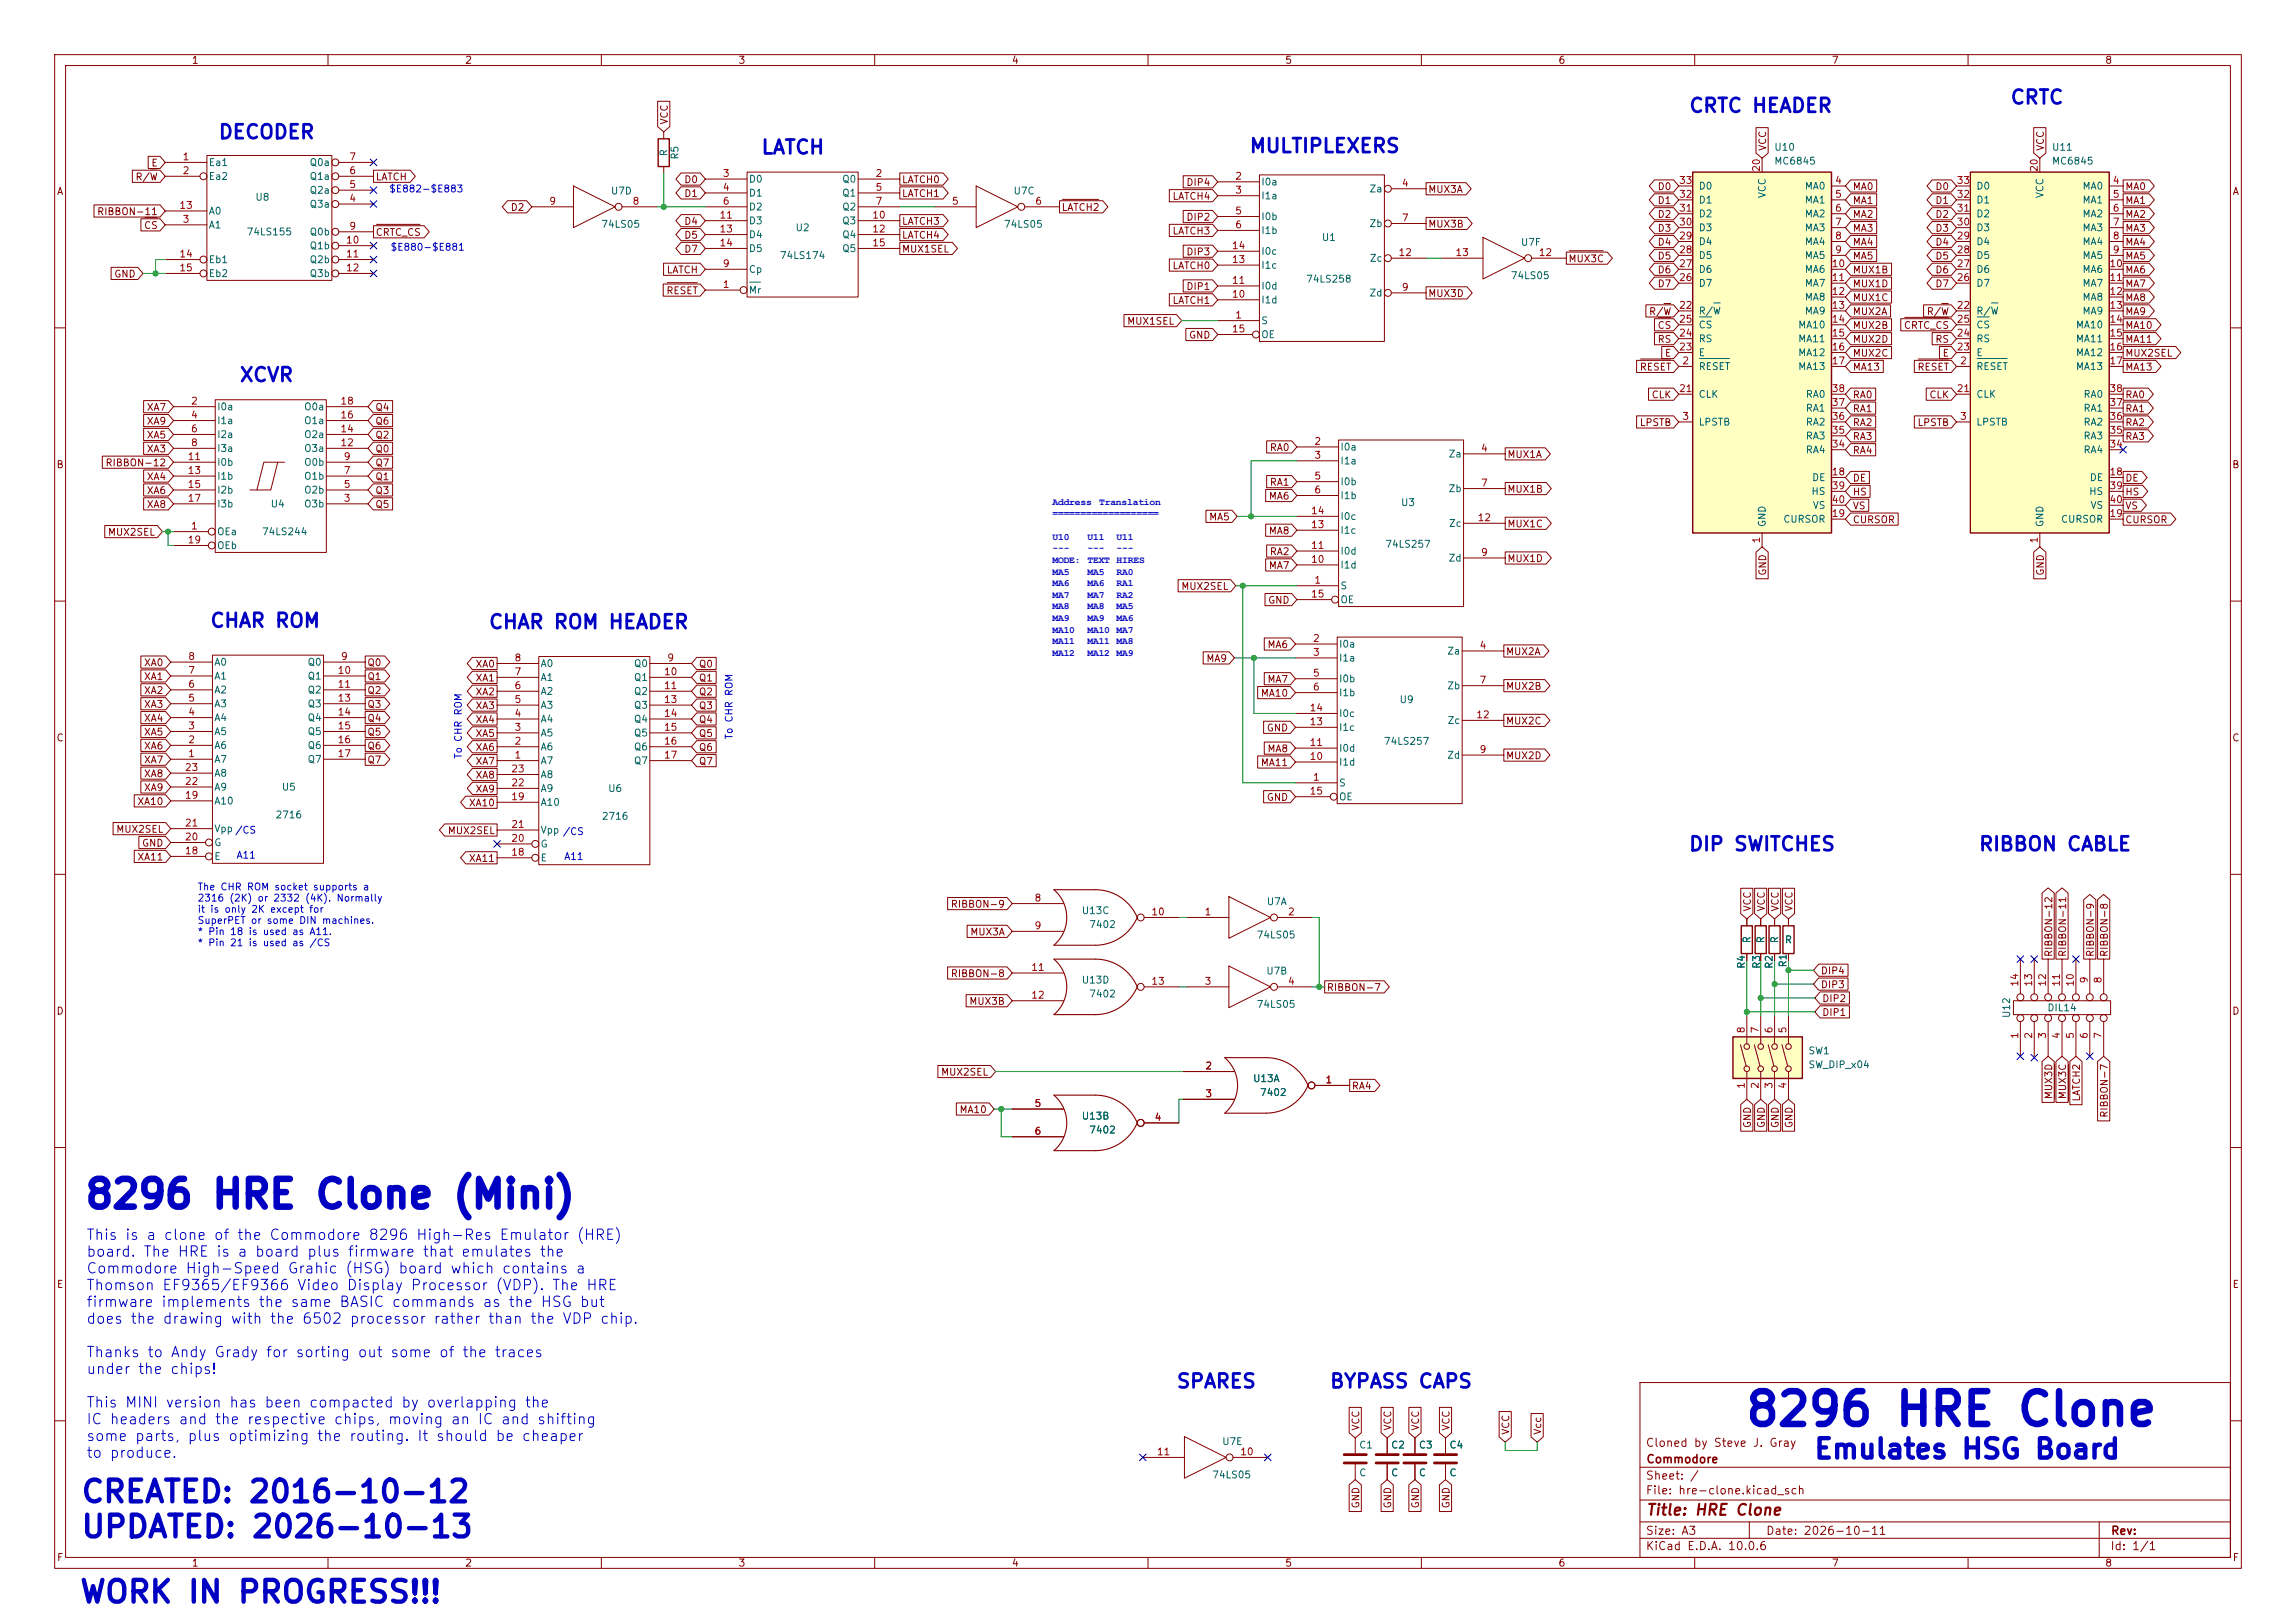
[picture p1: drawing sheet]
<svg xmlns="http://www.w3.org/2000/svg" width="420mm" height="297mm" viewBox="0 0 420 297" stroke-linecap="round" stroke-linejoin="round" font-family="sans-serif">
<defs><g id="words">
<text font-size="6" fill="#0000c2" x="319" y="262.4">8296 HRE Clone</text>
<text font-size="5.1" fill="#0000c2" x="15.3" y="222.3">8296 HRE Clone (Mini)</text>
<g font-size="4" fill="#0000c2">
<text x="14.6" y="275.9">CREATED: 2016-10-12</text>
<text x="14.6" y="282.4">UPDATED: 2026-10-13</text>
<text x="14.3" y="294.3">WORK IN PROGRESS!!!</text>
</g>
<text font-size="3.6" fill="#0000c2" x="331.6" y="267.8">Emulates HSG Board</text>
<g font-size="2.5" fill="#0000c2">
<text x="308.8" y="21.2">CRTC HEADER</text>
<text x="367.6" y="19.7">CRTC</text>
<text x="39.8" y="26.1">DECODER</text>
<text x="139.1" y="28.8">LATCH</text>
<text x="228.4" y="28.6">MULTIPLEXERS</text>
<text x="43.7" y="70.5">XCVR</text>
<text x="38.3" y="115.5">CHAR ROM</text>
<text x="89.2" y="115.7">CHAR ROM HEADER</text>
<text x="308.8" y="156.4">DIP SWITCHES</text>
<text x="361.8" y="156.4">RIBBON CABLE</text>
<text x="215.1" y="254.7">SPARES</text>
<text x="243.1" y="254.7">BYPASS CAPS</text>
</g>
<text font-size="2" fill="#840000" x="301" y="277.8">Title: HRE Clone</text>
<g font-size="1.9" fill="#0000c2">
<text x="15.7" y="227.4">This is a clone of the Commodore 8296 High-Res Emulator (HRE)</text>
<text x="15.7" y="230.5">board. The HRE is a board plus firmware that emulates the</text>
<text x="15.7" y="233.5">Commodore High-Speed Grahic (HSG) board which contains a</text>
<text x="15.7" y="236.6">Thomson EF9365/EF9366 Video Display Processor (VDP). The HRE</text>
<text x="15.7" y="239.7">firmware implements the same BASIC commands as the HSG but</text>
<text x="15.7" y="242.7">does the drawing with the 6502 processor rather than the VDP chip.</text>
<text x="15.7" y="248.9">Thanks to Andy Grady for sorting out some of the traces</text>
<text x="15.7" y="251.9">under the chips!</text>
<text x="15.7" y="258.1">This MINI version has been compacted by overlapping the</text>
<text x="15.7" y="261.1">IC headers and the respective chips, moving an IC and shifting</text>
<text x="15.7" y="264.2">some parts, plus optimizing the routing. It should be cheaper</text>
<text x="15.7" y="267.3">to produce.</text>
</g>
<g font-size="1.8" fill="#0000c2">
<text x="192.5" y="92.3">Address</text>
<text x="192.5" y="94.5">===================</text>
<text x="201.1" y="92.3">Translation</text>
<text x="192.5" y="98.7">U10</text>
<text x="192.5" y="100.9">---</text>
<text x="198.9" y="98.7">U11</text>
<text x="198.9" y="100.9">---</text>
<text x="204.3" y="98.7">U11</text>
<text x="204.3" y="100.9">---</text>
<text x="192.5" y="103">MODE:</text>
<text x="192.5" y="105.1">MA5</text>
<text x="192.5" y="107.3">MA6</text>
<text x="198.9" y="103">TEXT HIRES</text>
<text x="198.9" y="105.1">MA5</text>
<text x="198.9" y="107.3">MA6</text>
<text x="204.3" y="105.1">RA0</text>
<text x="204.3" y="107.3">RA1</text>
<text x="192.5" y="109.4">MA7</text>
<text x="192.5" y="111.5">MA8</text>
<text x="192.5" y="113.7">MA9</text>
<text x="198.9" y="109.4">MA7</text>
<text x="198.9" y="111.5">MA8</text>
<text x="198.9" y="113.7">MA9</text>
<text x="204.3" y="109.4">RA2</text>
<text x="204.3" y="111.5">MA5</text>
<text x="204.3" y="113.7">MA6</text>
<text x="192.5" y="115.8">MA10</text>
<text x="192.5" y="117.9">MA11</text>
<text x="198.9" y="115.8">MA10 MA7</text>
<text x="198.9" y="117.9">MA11 MA8</text>
<text x="192.5" y="120.1">MA12</text>
<text x="198.9" y="120.1">MA12 MA9</text>
</g>
<g font-size="1.5" fill="#840000">
<text x="300.9" y="265.1">Cloned by Steve J. Gray</text>
<text x="301" y="268.1">Commodore</text>
<text x="300.9" y="273.8">File: hre-clone.kicad_sch</text>
<text x="300.9" y="271.1">Sheet: /</text>
<text x="300.9" y="281.2">Size: A3</text>
<text x="322.9" y="281.2">Date: 2026-10-11</text>
<text x="386" y="281.2">Rev:</text>
<text x="300.9" y="284">KiCad E.D.A. 10.0.6</text>
<text x="385.9" y="284">Id: 1/1</text>
</g>
<g font-size="1.3" fill="#840000">
<text x="35" y="12">1</text>
<text x="85" y="12">2</text>
<text x="135" y="12">3</text>
<text x="185" y="12">4</text>
<text x="235" y="12">5</text>
<text x="285" y="12">6</text>
<text x="335" y="12">7</text>
<text x="385" y="12">8</text>
<text x="122.5" y="22.9" transform="rotate(-90 122.5 22.9)">VCC</text>
<text x="323.4" y="27.7" transform="rotate(-90 323.4 27.7)">VCC</text>
<text x="374.2" y="27.7" transform="rotate(-90 374.2 27.7)">VCC</text>
<text x="10.3" y="36">A</text>
<text x="24.7" y="33.3">R/W</text>
<text x="27.6" y="30.8">E</text>
<text x="68.6" y="33.3">LATCH</text>
<text x="125.1" y="33.8">D0</text>
<text x="164.9" y="33.8">LATCH0</text>
<text x="216.9" y="34.3">DIP4</text>
<text x="261.1" y="35.6">MUX3A</text>
<text x="303.1" y="35.1">D0</text>
<text x="338.8" y="35.1">MA0</text>
<text x="353.9" y="35.1">D0</text>
<text x="388.7" y="35.1">MA0</text>
<text x="408.3" y="36">A</text>
<text x="17.7" y="39.7">RIBBON-11</text>
<text x="93.3" y="38.9">D2</text>
<text x="125.1" y="41.4">D4</text>
<text x="125.1" y="36.4">D1</text>
<text x="164.9" y="41.4">LATCH3</text>
<text x="164.9" y="36.4">LATCH1</text>
<text x="194.1" y="38.9">LATCH2</text>
<text x="214.4" y="36.9">LATCH4</text>
<text x="216.9" y="40.7">DIP2</text>
<text x="261.1" y="41.9">MUX3B</text>
<text x="303.1" y="37.6">D1</text>
<text x="303.1" y="40.2">D2</text>
<text x="338.8" y="37.6">MA1</text>
<text x="338.8" y="40.2">MA2</text>
<text x="353.9" y="37.6">D1</text>
<text x="353.9" y="40.2">D2</text>
<text x="388.7" y="37.6">MA1</text>
<text x="388.7" y="40.2">MA2</text>
<text x="26.2" y="42.2">CS</text>
<text x="68.6" y="43.5">CRTC_CS</text>
<text x="125.1" y="46.5">D7</text>
<text x="125.1" y="44">D5</text>
<text x="164.9" y="44">LATCH4</text>
<text x="164.9" y="46.5">MUX1SEL</text>
<text x="214.4" y="43.2">LATCH3</text>
<text x="216.9" y="47">DIP3</text>
<text x="303.1" y="42.7">D3</text>
<text x="303.1" y="45.3">D4</text>
<text x="303.1" y="47.8">D5</text>
<text x="338.8" y="42.7">MA3</text>
<text x="338.8" y="47.8">MA5</text>
<text x="338.8" y="45.3">MA4</text>
<text x="353.9" y="47.8">D5</text>
<text x="353.9" y="45.3">D4</text>
<text x="353.9" y="42.7">D3</text>
<text x="388.7" y="45.3">MA4</text>
<text x="388.7" y="47.8">MA5</text>
<text x="388.7" y="42.7">MA3</text>
<text x="20.8" y="51.1">GND</text>
<text x="121.9" y="50.3">LATCH</text>
<text x="214.4" y="49.6">LATCH0</text>
<text x="216.9" y="53.4">DIP1</text>
<text x="286.8" y="48.3">MUX3C</text>
<text x="303.1" y="52.9">D7</text>
<text x="303.1" y="50.3">D6</text>
<text x="338.8" y="52.9">MUX1D</text>
<text x="338.8" y="50.3">MUX1B</text>
<text x="353.9" y="52.9">D7</text>
<text x="353.9" y="50.3">D6</text>
<text x="388.7" y="50.3">MA6</text>
<text x="388.7" y="52.9">MA7</text>
<text x="121.8" y="54.1">RESET</text>
<text x="206.1" y="59.7">MUX1SEL</text>
<text x="214.4" y="55.9">LATCH1</text>
<text x="261.1" y="54.6">MUX3D</text>
<text x="301.5" y="58">R/W</text>
<text x="338.8" y="58">MUX2A</text>
<text x="338.8" y="55.4">MUX1C</text>
<text x="352.3" y="58">R/W</text>
<text x="388.7" y="55.4">MA8</text>
<text x="388.7" y="58">MA9</text>
<text x="217.4" y="62.3">GND</text>
<text x="303.1" y="63">RS</text>
<text x="303.1" y="60.5">CS</text>
<text x="304.4" y="65.6">E</text>
<text x="338.8" y="65.6">MUX2C</text>
<text x="338.8" y="63">MUX2D</text>
<text x="338.8" y="60.5">MUX2B</text>
<text x="348.2" y="60.5">CRTC_CS</text>
<text x="353.9" y="63">RS</text>
<text x="355.2" y="65.6">E</text>
<text x="388.7" y="65.6">MUX2SEL</text>
<text x="388.7" y="63">MA11</text>
<text x="388.7" y="60.5">MA10</text>
<text x="299.8" y="68.1">RESET</text>
<text x="338.8" y="68.1">MA13</text>
<text x="350.6" y="68.1">RESET</text>
<text x="388.7" y="68.1">MA13</text>
<text x="26.7" y="75.5">XA7</text>
<text x="68.6" y="75.5">Q4</text>
<text x="302" y="73.2">CLK</text>
<text x="338.8" y="75.7">RA1</text>
<text x="338.8" y="73.2">RA0</text>
<text x="352.8" y="73.2">CLK</text>
<text x="388.7" y="75.7">RA1</text>
<text x="388.7" y="73.2">RA0</text>
<text x="26.7" y="80.6">XA5</text>
<text x="26.7" y="78">XA9</text>
<text x="26.7" y="83.1">XA3</text>
<text x="68.6" y="78">Q6</text>
<text x="68.6" y="83.1">Q0</text>
<text x="68.6" y="80.6">Q2</text>
<text x="232.2" y="82.8">RA0</text>
<text x="299.8" y="78.3">LPSTB</text>
<text x="338.8" y="83.4">RA4</text>
<text x="338.8" y="78.3">RA2</text>
<text x="338.8" y="80.8">RA3</text>
<text x="350.6" y="78.3">LPSTB</text>
<text x="388.7" y="80.8">RA3</text>
<text x="388.7" y="78.3">RA2</text>
<text x="10.2" y="86">B</text>
<text x="19.2" y="85.6">RIBBON-12</text>
<text x="26.7" y="88.2">XA4</text>
<text x="68.6" y="85.6">Q7</text>
<text x="68.6" y="88.2">Q1</text>
<text x="232.2" y="89.2">RA1</text>
<text x="275.6" y="84.1">MUX1A</text>
<text x="338.8" y="88.4">DE</text>
<text x="388.7" y="88.4">DE</text>
<text x="408.2" y="86">B</text>
<text x="26.7" y="90.7">XA6</text>
<text x="26.7" y="93.3">XA8</text>
<text x="68.6" y="93.3">Q5</text>
<text x="68.6" y="90.7">Q3</text>
<text x="221.1" y="95.5">MA5</text>
<text x="232" y="91.7">MA6</text>
<text x="275.6" y="90.5">MUX1B</text>
<text x="338.8" y="93.5">VS</text>
<text x="338.8" y="91">HS</text>
<text x="388.7" y="91">HS</text>
<text x="388.7" y="93.5">VS</text>
<text x="19.6" y="98.3">MUX2SEL</text>
<text x="232" y="98.1">MA8</text>
<text x="232.2" y="101.9">RA2</text>
<text x="275.6" y="96.8">MUX1C</text>
<text x="338.8" y="96.1">CURSOR</text>
<text x="388.7" y="96.1">CURSOR</text>
<text x="232" y="104.4">MA7</text>
<text x="275.6" y="103.2">MUX1D</text>
<text x="323.4" y="105.4" transform="rotate(-90 323.4 105.4)">GND</text>
<text x="374.2" y="105.4" transform="rotate(-90 374.2 105.4)">GND</text>
<text x="216" y="108.2">MUX2SEL</text>
<text x="231.9" y="110.8">GND</text>
<text x="231.7" y="118.9">MA6</text>
<text x="26.2" y="122.2">XA0</text>
<text x="26.2" y="124.8">XA1</text>
<text x="67.1" y="122.2">Q0</text>
<text x="67.1" y="124.8">Q1</text>
<text x="86.9" y="125">XA1</text>
<text x="86.9" y="122.5">XA0</text>
<text x="127.7" y="122.5">Q0</text>
<text x="127.7" y="125">Q1</text>
<text x="220.6" y="121.5">MA9</text>
<text x="231.7" y="125.3">MA7</text>
<text x="275.4" y="120.2">MUX2A</text>
<text x="26.2" y="127.3">XA2</text>
<text x="26.2" y="129.8">XA3</text>
<text x="67.1" y="129.8">Q3</text>
<text x="67.1" y="127.3">Q2</text>
<text x="86.9" y="130.1">XA3</text>
<text x="86.9" y="127.5">XA2</text>
<text x="127.7" y="127.5">Q2</text>
<text x="127.7" y="130.1">Q3</text>
<text x="230.5" y="127.8">MA10</text>
<text x="275.4" y="126.5">MUX2B</text>
<text x="10.2" y="136">C</text>
<text x="26.2" y="132.4">XA4</text>
<text x="26.2" y="134.9">XA5</text>
<text x="26.2" y="137.5">XA6</text>
<text x="67.1" y="137.5">Q6</text>
<text x="67.1" y="134.9">Q5</text>
<text x="67.1" y="132.4">Q4</text>
<text x="86.9" y="137.7">XA6</text>
<text x="86.9" y="132.6">XA4</text>
<text x="86.9" y="135.2">XA5</text>
<text x="127.7" y="135.2">Q5</text>
<text x="127.7" y="137.7">Q6</text>
<text x="127.7" y="132.6">Q4</text>
<text x="231.6" y="134.2">GND</text>
<text x="231.7" y="138">MA8</text>
<text x="275.4" y="132.9">MUX2C</text>
<text x="408.2" y="136">C</text>
<text x="26.2" y="142.5">XA8</text>
<text x="26.2" y="140">XA7</text>
<text x="67.1" y="140">Q7</text>
<text x="86.9" y="142.8">XA8</text>
<text x="86.9" y="140.2">XA7</text>
<text x="127.7" y="140.2">Q7</text>
<text x="230.5" y="140.5">MA11</text>
<text x="275.4" y="139.2">MUX2D</text>
<text x="25" y="147.6">XA10</text>
<text x="26.2" y="145.1">XA9</text>
<text x="85.7" y="147.9">XA10</text>
<text x="86.9" y="145.3">XA9</text>
<text x="231.6" y="146.9">GND</text>
<text x="21.2" y="152.7">MUX2SEL</text>
<text x="25.9" y="155.2">GND</text>
<text x="81.8" y="152.9">MUX2SEL</text>
<text x="25" y="157.8">XA11</text>
<text x="85.7" y="158">XA11</text>
<text x="173.8" y="166.4">RIBBON-9</text>
<text x="320.6" y="166.9" transform="rotate(-90 320.6 166.9)">VCC</text>
<text x="323.1" y="166.9" transform="rotate(-90 323.1 166.9)">VCC</text>
<text x="325.7" y="166.9" transform="rotate(-90 325.7 166.9)">VCC</text>
<text x="328.2" y="166.9" transform="rotate(-90 328.2 166.9)">VCC</text>
<text x="177.4" y="171.5">MUX3A</text>
<text x="173.8" y="179.1">RIBBON-8</text>
<text x="333" y="178.6">DIP4</text>
<text x="375.7" y="175.2" transform="rotate(-90 375.7 175.2)">RIBBON-12</text>
<text x="378.2" y="175.2" transform="rotate(-90 378.2 175.2)">RIBBON-11</text>
<text x="383.3" y="175.2" transform="rotate(-90 383.3 175.2)">RIBBON-9</text>
<text x="385.9" y="175.2" transform="rotate(-90 385.9 175.2)">RIBBON-8</text>
<text x="10.2" y="186">D</text>
<text x="177.2" y="184.2">MUX3B</text>
<text x="242.6" y="181.6">RIBBON-7</text>
<text x="333" y="181.1">DIP3</text>
<text x="333.2" y="183.7">DIP2</text>
<text x="408.2" y="186">D</text>
<text x="333.2" y="186.2">DIP1</text>
<text x="172" y="197.1">MUX2SEL</text>
<text x="247.2" y="199.7">RA4</text>
<text x="375.7" y="201.3" transform="rotate(-90 375.7 201.3)">MUX3D</text>
<text x="378.2" y="201.3" transform="rotate(-90 378.2 201.3)">MUX3C</text>
<text x="380.8" y="201.7" transform="rotate(-90 380.8 201.7)">LATCH2</text>
<text x="175.4" y="204">MA10</text>
<text x="320.6" y="206.5" transform="rotate(-90 320.6 206.5)">GND</text>
<text x="323.1" y="206.5" transform="rotate(-90 323.1 206.5)">GND</text>
<text x="325.7" y="206.5" transform="rotate(-90 325.7 206.5)">GND</text>
<text x="328.2" y="206.5" transform="rotate(-90 328.2 206.5)">GND</text>
<text x="385.9" y="204.6" transform="rotate(-90 385.9 204.6)">RIBBON-7</text>
<text x="10.3" y="236">E</text>
<text x="408.3" y="236">E</text>
<text x="249" y="261.9" transform="rotate(-90 249 261.9)">VCC</text>
<text x="254.8" y="261.9" transform="rotate(-90 254.8 261.9)">VCC</text>
<text x="259.9" y="261.9" transform="rotate(-90 259.9 261.9)">VCC</text>
<text x="265.5" y="261.9" transform="rotate(-90 265.5 261.9)">VCC</text>
<text x="276.4" y="262.7" transform="rotate(-90 276.4 262.7)">VCC</text>
<text x="282.2" y="262.7" transform="rotate(-90 282.2 262.7)">Vcc</text>
<text x="249" y="276.1" transform="rotate(-90 249 276.1)">GND</text>
<text x="254.8" y="276.1" transform="rotate(-90 254.8 276.1)">GND</text>
<text x="259.9" y="276.1" transform="rotate(-90 259.9 276.1)">GND</text>
<text x="265.5" y="276.1" transform="rotate(-90 265.5 276.1)">GND</text>
<text x="10.3" y="286">F</text>
<text x="35" y="287">1</text>
<text x="85" y="287">2</text>
<text x="135" y="287">3</text>
<text x="185" y="287">4</text>
<text x="235" y="287">5</text>
<text x="285" y="287">6</text>
<text x="335" y="287">7</text>
<text x="385" y="287">8</text>
<text x="408.3" y="286">F</text>
</g>
<g font-size="1.3" fill="#a90000">
<text x="33.3" y="29.6">1</text>
<text x="63.8" y="29.6">7</text>
<text x="33.3" y="32.2">2</text>
<text x="63.8" y="34.7">5</text>
<text x="63.8" y="32.2">6</text>
<text x="132.1" y="32.7">3</text>
<text x="132.1" y="35.2">4</text>
<text x="160.1" y="32.7">2</text>
<text x="160.1" y="35.2">5</text>
<text x="225.8" y="33.2">2</text>
<text x="225.8" y="35.7">3</text>
<text x="256.3" y="34.5">4</text>
<text x="307" y="34">33</text>
<text x="322.2" y="31.6" transform="rotate(-90 322.2 31.6)">20</text>
<text x="335.6" y="34">4</text>
<text x="357.8" y="34">33</text>
<text x="373" y="31.6" transform="rotate(-90 373 31.6)">20</text>
<text x="386.4" y="34">4</text>
<text x="32.7" y="38.5">13</text>
<text x="33.3" y="41.1">3</text>
<text x="63.8" y="37.3">4</text>
<text x="100.4" y="37.8">9</text>
<text x="115.6" y="37.8">8</text>
<text x="131.5" y="40.3">11</text>
<text x="132.1" y="37.8">6</text>
<text x="159.4" y="40.3">10</text>
<text x="160.1" y="37.8">7</text>
<text x="174" y="37.8">5</text>
<text x="189.3" y="37.8">6</text>
<text x="225.8" y="39.5">5</text>
<text x="256.3" y="40.8">7</text>
<text x="307" y="41.6">30</text>
<text x="307" y="39">31</text>
<text x="307" y="36.5">32</text>
<text x="335.6" y="36.5">5</text>
<text x="335.6" y="39">6</text>
<text x="335.6" y="41.6">7</text>
<text x="357.8" y="41.6">30</text>
<text x="357.8" y="39">31</text>
<text x="357.8" y="36.5">32</text>
<text x="386.4" y="36.5">5</text>
<text x="386.4" y="39">6</text>
<text x="386.4" y="41.6">7</text>
<text x="32.7" y="47.4">14</text>
<text x="63.2" y="44.9">10</text>
<text x="63.2" y="47.4">11</text>
<text x="63.8" y="42.3">9</text>
<text x="131.5" y="42.8">13</text>
<text x="131.5" y="45.4">14</text>
<text x="159.4" y="42.8">12</text>
<text x="159.4" y="45.4">15</text>
<text x="225.2" y="45.9">14</text>
<text x="225.8" y="42.1">6</text>
<text x="255.7" y="47.2">12</text>
<text x="266.1" y="47.2">13</text>
<text x="281.4" y="47.2">12</text>
<text x="307" y="46.7">28</text>
<text x="307" y="44.1">29</text>
<text x="335.6" y="44.1">8</text>
<text x="335.6" y="46.7">9</text>
<text x="357.8" y="46.7">28</text>
<text x="357.8" y="44.1">29</text>
<text x="386.4" y="44.1">8</text>
<text x="386.4" y="46.7">9</text>
<text x="32.7" y="50">15</text>
<text x="63.2" y="50">12</text>
<text x="132.1" y="53">1</text>
<text x="132.1" y="49.2">9</text>
<text x="225.2" y="52.2">11</text>
<text x="225.2" y="48.4">13</text>
<text x="256.3" y="53.5">9</text>
<text x="307" y="51.7">26</text>
<text x="307" y="49.2">27</text>
<text x="335" y="49.2">10</text>
<text x="335" y="51.7">11</text>
<text x="357.8" y="51.7">26</text>
<text x="357.8" y="49.2">27</text>
<text x="385.8" y="49.2">10</text>
<text x="385.8" y="51.7">11</text>
<text x="225.2" y="54.8">10</text>
<text x="225.8" y="58.6">1</text>
<text x="307" y="56.8">22</text>
<text x="307" y="59.4">25</text>
<text x="335" y="54.3">12</text>
<text x="335" y="56.8">13</text>
<text x="335" y="59.4">14</text>
<text x="357.8" y="56.8">22</text>
<text x="357.8" y="59.4">25</text>
<text x="385.8" y="54.3">12</text>
<text x="385.8" y="56.8">13</text>
<text x="385.8" y="59.4">14</text>
<text x="225.2" y="61.1">15</text>
<text x="307" y="64.4">23</text>
<text x="307" y="61.9">24</text>
<text x="335" y="61.9">15</text>
<text x="335" y="64.4">16</text>
<text x="357.8" y="64.4">23</text>
<text x="357.8" y="61.9">24</text>
<text x="385.8" y="61.9">15</text>
<text x="385.8" y="64.4">16</text>
<text x="307.6" y="67">2</text>
<text x="335" y="67">17</text>
<text x="358.4" y="67">2</text>
<text x="385.8" y="67">17</text>
<text x="34.8" y="74.3">2</text>
<text x="34.8" y="76.9">4</text>
<text x="62.2" y="76.9">16</text>
<text x="62.2" y="74.3">18</text>
<text x="307" y="72.1">21</text>
<text x="307.6" y="77.1">3</text>
<text x="335" y="77.1">36</text>
<text x="335" y="74.6">37</text>
<text x="335" y="72.1">38</text>
<text x="357.8" y="72.1">21</text>
<text x="358.4" y="77.1">3</text>
<text x="385.8" y="77.1">36</text>
<text x="385.8" y="74.6">37</text>
<text x="385.8" y="72.1">38</text>
<text x="34.8" y="79.4">6</text>
<text x="34.8" y="82">8</text>
<text x="62.2" y="82">12</text>
<text x="62.2" y="79.4">14</text>
<text x="240.3" y="81.7">2</text>
<text x="270.8" y="83">4</text>
<text x="335" y="82.2">34</text>
<text x="335" y="79.7">35</text>
<text x="385.8" y="82.2">34</text>
<text x="385.8" y="79.7">35</text>
<text x="34.2" y="84.5">11</text>
<text x="34.2" y="87">13</text>
<text x="34.2" y="89.6">15</text>
<text x="62.8" y="89.6">5</text>
<text x="62.8" y="87">7</text>
<text x="62.8" y="84.5">9</text>
<text x="240.3" y="84.2">3</text>
<text x="240.3" y="88.1">5</text>
<text x="270.8" y="89.3">7</text>
<text x="335" y="87.3">18</text>
<text x="335" y="89.8">39</text>
<text x="385.8" y="87.3">18</text>
<text x="385.8" y="89.8">39</text>
<text x="34.2" y="92.1">17</text>
<text x="62.8" y="92.1">3</text>
<text x="239.7" y="94.4">14</text>
<text x="240.3" y="90.6">6</text>
<text x="270.2" y="95.7">12</text>
<text x="335" y="94.9">19</text>
<text x="335" y="92.4">40</text>
<text x="385.8" y="94.9">19</text>
<text x="385.8" y="92.4">40</text>
<text x="34.2" y="99.7">19</text>
<text x="34.8" y="97.2">1</text>
<text x="239.7" y="100.8">11</text>
<text x="239.7" y="96.9">13</text>
<text x="322.2" y="99.5" transform="rotate(-90 322.2 99.5)">1</text>
<text x="373" y="99.5" transform="rotate(-90 373 99.5)">1</text>
<text x="239.7" y="103.3">10</text>
<text x="240.3" y="107.1">1</text>
<text x="270.8" y="102">9</text>
<text x="239.7" y="109.6">15</text>
<text x="240.1" y="117.8">2</text>
<text x="270.5" y="119">4</text>
<text x="34.3" y="123.6">7</text>
<text x="34.3" y="121.1">8</text>
<text x="61.7" y="123.6">10</text>
<text x="62.3" y="121.1">9</text>
<text x="94" y="123.9">7</text>
<text x="94" y="121.3">8</text>
<text x="121.3" y="123.9">10</text>
<text x="122" y="121.3">9</text>
<text x="240.1" y="120.3">3</text>
<text x="240.1" y="124.1">5</text>
<text x="270.5" y="125.4">7</text>
<text x="34.3" y="131.2">4</text>
<text x="34.3" y="128.7">5</text>
<text x="34.3" y="126.2">6</text>
<text x="61.7" y="126.2">11</text>
<text x="61.7" y="128.7">13</text>
<text x="61.7" y="131.2">14</text>
<text x="94" y="131.5">4</text>
<text x="94" y="128.9">5</text>
<text x="94" y="126.4">6</text>
<text x="121.3" y="126.4">11</text>
<text x="121.3" y="128.9">13</text>
<text x="121.3" y="131.5">14</text>
<text x="239.5" y="130.5">14</text>
<text x="240.1" y="126.7">6</text>
<text x="269.9" y="131.7">12</text>
<text x="34.3" y="136.3">2</text>
<text x="34.3" y="133.8">3</text>
<text x="61.7" y="133.8">15</text>
<text x="61.7" y="136.3">16</text>
<text x="94" y="136.6">2</text>
<text x="94" y="134">3</text>
<text x="121.3" y="134">15</text>
<text x="121.3" y="136.6">16</text>
<text x="239.5" y="136.8">11</text>
<text x="239.5" y="133">13</text>
<text x="33.7" y="143.9">22</text>
<text x="33.7" y="141.4">23</text>
<text x="34.3" y="138.9">1</text>
<text x="61.7" y="138.9">17</text>
<text x="93.4" y="141.6">23</text>
<text x="94" y="139.1">1</text>
<text x="121.3" y="139.1">17</text>
<text x="239.5" y="139.4">10</text>
<text x="240.1" y="143.2">1</text>
<text x="270.5" y="138.1">9</text>
<text x="33.7" y="146.5">19</text>
<text x="93.4" y="146.7">19</text>
<text x="93.4" y="144.2">22</text>
<text x="239.5" y="145.7">15</text>
<text x="33.7" y="154.1">20</text>
<text x="33.7" y="151.6">21</text>
<text x="93.4" y="154.3">20</text>
<text x="93.4" y="151.8">21</text>
<text x="33.7" y="156.6">18</text>
<text x="93.4" y="156.9">18</text>
<text x="189.1" y="165.3">8</text>
<text x="210.5" y="167.8">10</text>
<text x="220.2" y="167.8">1</text>
<text x="235.5" y="167.8">2</text>
<text x="189.1" y="170.3">9</text>
<text x="188.5" y="178">11</text>
<text x="188.5" y="183">12</text>
<text x="210.5" y="180.5">13</text>
<text x="220.2" y="180.5">3</text>
<text x="235.5" y="180.5">4</text>
<text x="369.5" y="180.7" transform="rotate(-90 369.5 180.7)">14</text>
<text x="372" y="180.7" transform="rotate(-90 372 180.7)">13</text>
<text x="374.6" y="180.7" transform="rotate(-90 374.6 180.7)">12</text>
<text x="377.1" y="180.7" transform="rotate(-90 377.1 180.7)">11</text>
<text x="379.6" y="180.7" transform="rotate(-90 379.6 180.7)">10</text>
<text x="382.2" y="180.1" transform="rotate(-90 382.2 180.1)">9</text>
<text x="384.7" y="180.1" transform="rotate(-90 384.7 180.1)">8</text>
<text x="319.4" y="189.2" transform="rotate(-90 319.4 189.2)">8</text>
<text x="322" y="189.2" transform="rotate(-90 322 189.2)">7</text>
<text x="324.5" y="189.2" transform="rotate(-90 324.5 189.2)">6</text>
<text x="327.1" y="189.2" transform="rotate(-90 327.1 189.2)">5</text>
<text x="369.5" y="190.2" transform="rotate(-90 369.5 190.2)">1</text>
<text x="372" y="190.2" transform="rotate(-90 372 190.2)">2</text>
<text x="374.6" y="190.2" transform="rotate(-90 374.6 190.2)">3</text>
<text x="377.1" y="190.2" transform="rotate(-90 377.1 190.2)">4</text>
<text x="379.6" y="190.2" transform="rotate(-90 379.6 190.2)">5</text>
<text x="382.2" y="190.2" transform="rotate(-90 382.2 190.2)">6</text>
<text x="384.7" y="190.2" transform="rotate(-90 384.7 190.2)">7</text>
<text x="220.4" y="196">2</text>
<text x="189.1" y="202.9">5</text>
<text x="220.4" y="201.1">3</text>
<text x="242.3" y="198.5">1</text>
<text x="319.4" y="199.4" transform="rotate(-90 319.4 199.4)">1</text>
<text x="322" y="199.4" transform="rotate(-90 322 199.4)">2</text>
<text x="324.5" y="199.4" transform="rotate(-90 324.5 199.4)">3</text>
<text x="327.1" y="199.4" transform="rotate(-90 327.1 199.4)">4</text>
<text x="189.1" y="207.9">6</text>
<text x="211.1" y="205.4">4</text>
<text x="211.5" y="266.6">11</text>
<text x="226.8" y="266.6">10</text>
</g>
<g font-size="1.3" fill="#006464">
<text x="122.4" y="28.7" transform="rotate(-90 122.4 28.7)">R</text>
<text x="124.4" y="29.3" transform="rotate(-90 124.4 29.3)">R5</text>
<text x="324.5" y="27.9">U10</text>
<text x="375.3" y="27.9">U11</text>
<text x="38.1" y="30.7">Ea1</text>
<text x="38.1" y="33.2">Ea2</text>
<text x="56.5" y="35.8">Q2a</text>
<text x="56.5" y="33.2">Q1a</text>
<text x="56.5" y="30.7">Q0a</text>
<text x="111.6" y="35.9">U7D</text>
<text x="136.9" y="33.7">D0</text>
<text x="154" y="33.7">Q0</text>
<text x="185.3" y="35.9">U7C</text>
<text x="230.6" y="34.2">I0a</text>
<text x="250.4" y="35.5">Za</text>
<text x="310.6" y="35">D0</text>
<text x="324.5" y="30.4">MC6845</text>
<text x="330" y="35">MA0</text>
<text x="361.4" y="35">D0</text>
<text x="375.3" y="30.4">MC6845</text>
<text x="380.8" y="35">MA0</text>
<text x="38.1" y="39.6">A0</text>
<text x="46.6" y="37">U8</text>
<text x="56.5" y="38.3">Q3a</text>
<text x="109.9" y="42">74LS05</text>
<text x="136.9" y="36.3">D1</text>
<text x="136.9" y="38.8">D2</text>
<text x="136.9" y="41.3">D3</text>
<text x="154" y="36.3">Q1</text>
<text x="154" y="38.8">Q2</text>
<text x="154" y="41.3">Q3</text>
<text x="183.5" y="42">74LS05</text>
<text x="230.6" y="36.8">I1a</text>
<text x="230.6" y="40.6">I0b</text>
<text x="250.4" y="41.9">Zb</text>
<text x="310.6" y="40.1">D2</text>
<text x="310.6" y="37.5">D1</text>
<text x="323.3" y="36.4" transform="rotate(-90 323.3 36.4)">VCC</text>
<text x="330" y="37.5">MA1</text>
<text x="330" y="40.1">MA2</text>
<text x="361.4" y="40.1">D2</text>
<text x="361.4" y="37.5">D1</text>
<text x="374.1" y="36.4" transform="rotate(-90 374.1 36.4)">VCC</text>
<text x="380.8" y="37.5">MA1</text>
<text x="380.8" y="40.1">MA2</text>
<text x="38.1" y="42.1">A1</text>
<text x="45" y="43.4">74LS155</text>
<text x="56.5" y="43.4">Q0b</text>
<text x="56.5" y="45.9">Q1b</text>
<text x="136.9" y="43.9">D4</text>
<text x="136.9" y="46.4">D5</text>
<text x="142.5" y="47.7">74LS174</text>
<text x="145.4" y="42.6">U2</text>
<text x="154" y="43.9">Q4</text>
<text x="154" y="46.4">Q5</text>
<text x="230.6" y="43.1">I1b</text>
<text x="230.6" y="46.9">I0c</text>
<text x="241.7" y="44.4">U1</text>
<text x="278.1" y="45.3">U7F</text>
<text x="310.6" y="47.7">D5</text>
<text x="310.6" y="45.2">D4</text>
<text x="310.6" y="42.6">D3</text>
<text x="330" y="42.6">MA3</text>
<text x="330" y="45.2">MA4</text>
<text x="330" y="47.7">MA5</text>
<text x="361.4" y="47.7">D5</text>
<text x="361.4" y="45.2">D4</text>
<text x="361.4" y="42.6">D3</text>
<text x="380.8" y="42.6">MA3</text>
<text x="380.8" y="45.2">MA4</text>
<text x="380.8" y="47.7">MA5</text>
<text x="38.1" y="48.5">Eb1</text>
<text x="38.1" y="51">Eb2</text>
<text x="56.5" y="48.5">Q2b</text>
<text x="56.5" y="51">Q3b</text>
<text x="136.9" y="50.2">Cp</text>
<text x="230.6" y="53.3">I0d</text>
<text x="230.6" y="49.5">I1c</text>
<text x="238.8" y="52">74LS258</text>
<text x="250.5" y="48.2">Zc</text>
<text x="276.2" y="51.4">74LS05</text>
<text x="310.6" y="52.8">D7</text>
<text x="310.6" y="50.2">D6</text>
<text x="330" y="50.2">MA6</text>
<text x="330" y="52.8">MA7</text>
<text x="361.4" y="52.8">D7</text>
<text x="361.4" y="50.2">D6</text>
<text x="380.8" y="50.2">MA6</text>
<text x="380.8" y="52.8">MA7</text>
<text x="136.9" y="54">Mr</text>
<text x="230.6" y="59.6">S</text>
<text x="230.6" y="55.8">I1d</text>
<text x="250.4" y="54.6">Zd</text>
<text x="310.6" y="57.9">R/W</text>
<text x="330" y="55.3">MA8</text>
<text x="330" y="57.9">MA9</text>
<text x="361.4" y="57.9">R/W</text>
<text x="380.8" y="55.3">MA8</text>
<text x="380.8" y="57.9">MA9</text>
<text x="230.6" y="62.2">OE</text>
<text x="310.6" y="65.5">E</text>
<text x="310.6" y="62.9">RS</text>
<text x="310.6" y="60.4">CS</text>
<text x="328.8" y="60.4">MA10</text>
<text x="328.8" y="62.9">MA11</text>
<text x="328.8" y="65.5">MA12</text>
<text x="361.4" y="65.5">E</text>
<text x="361.4" y="62.9">RS</text>
<text x="361.4" y="60.4">CS</text>
<text x="379.6" y="60.4">MA10</text>
<text x="379.6" y="62.9">MA11</text>
<text x="379.6" y="65.5">MA12</text>
<text x="310.6" y="68">RESET</text>
<text x="328.8" y="68">MA13</text>
<text x="361.4" y="68">RESET</text>
<text x="379.6" y="68">MA13</text>
<text x="39.6" y="75.4">I0a</text>
<text x="39.6" y="77.9">I1a</text>
<text x="55.5" y="77.9">O1a</text>
<text x="55.5" y="75.4">O0a</text>
<text x="310.6" y="73.1">CLK</text>
<text x="330.2" y="75.6">RA1</text>
<text x="330.2" y="73.1">RA0</text>
<text x="361.4" y="73.1">CLK</text>
<text x="381" y="75.6">RA1</text>
<text x="381" y="73.1">RA0</text>
<text x="39.6" y="80.5">I2a</text>
<text x="39.6" y="83">I3a</text>
<text x="55.5" y="83">O3a</text>
<text x="55.5" y="80.5">O2a</text>
<text x="245.1" y="82.8">I0a</text>
<text x="310.6" y="78.2">LPSTB</text>
<text x="330.2" y="83.3">RA4</text>
<text x="330.2" y="80.7">RA3</text>
<text x="330.2" y="78.2">RA2</text>
<text x="361.4" y="78.2">LPSTB</text>
<text x="381" y="83.3">RA4</text>
<text x="381" y="80.7">RA3</text>
<text x="381" y="78.2">RA2</text>
<text x="39.6" y="85.5">I0b</text>
<text x="39.6" y="88.1">I1b</text>
<text x="55.5" y="88.1">O1b</text>
<text x="55.5" y="85.5">O0b</text>
<text x="245.1" y="85.3">I1a</text>
<text x="245.1" y="89.1">I0b</text>
<text x="264.9" y="84">Za</text>
<text x="331.4" y="88.3">DE</text>
<text x="382.2" y="88.3">DE</text>
<text x="39.6" y="90.6">I2b</text>
<text x="39.6" y="93.2">I3b</text>
<text x="49.4" y="93.2">U4</text>
<text x="55.5" y="93.2">O3b</text>
<text x="55.5" y="90.6">O2b</text>
<text x="245.1" y="91.6">I1b</text>
<text x="245.1" y="95.5">I0c</text>
<text x="256.2" y="92.9">U3</text>
<text x="264.9" y="90.4">Zb</text>
<text x="326.1" y="96">CURSOR</text>
<text x="331.2" y="90.9">HS</text>
<text x="331.5" y="93.4">VS</text>
<text x="376.9" y="96">CURSOR</text>
<text x="382" y="90.9">HS</text>
<text x="382.3" y="93.4">VS</text>
<text x="39.6" y="98.2">OEa</text>
<text x="39.6" y="100.8">OEb</text>
<text x="47.8" y="98.2">74LS244</text>
<text x="245.1" y="101.8">I0d</text>
<text x="245.1" y="98">I1c</text>
<text x="253.3" y="100.5">74LS257</text>
<text x="264.9" y="96.7">Zc</text>
<text x="323.3" y="96.5" transform="rotate(-90 323.3 96.5)">GND</text>
<text x="374.1" y="96.5" transform="rotate(-90 374.1 96.5)">GND</text>
<text x="245.1" y="104.3">I1d</text>
<text x="264.9" y="103.1">Zd</text>
<text x="245.1" y="108.2">S</text>
<text x="245.1" y="110.7">OE</text>
<text x="244.8" y="118.8">I0a</text>
<text x="39.1" y="124.7">A1</text>
<text x="39.1" y="122.1">A0</text>
<text x="56.2" y="122.1">Q0</text>
<text x="56.2" y="124.7">Q1</text>
<text x="98.8" y="124.9">A1</text>
<text x="98.8" y="122.4">A0</text>
<text x="115.9" y="122.4">Q0</text>
<text x="115.9" y="124.9">Q1</text>
<text x="244.8" y="121.4">I1a</text>
<text x="244.8" y="125.2">I0b</text>
<text x="264.6" y="120.1">Za</text>
<text x="39.1" y="129.7">A3</text>
<text x="39.1" y="127.2">A2</text>
<text x="56.2" y="127.2">Q2</text>
<text x="56.2" y="129.7">Q3</text>
<text x="98.8" y="130">A3</text>
<text x="98.8" y="127.5">A2</text>
<text x="115.9" y="127.5">Q2</text>
<text x="115.9" y="130">Q3</text>
<text x="244.8" y="127.7">I1b</text>
<text x="244.8" y="131.5">I0c</text>
<text x="255.9" y="129">U9</text>
<text x="264.6" y="126.4">Zb</text>
<text x="39.1" y="137.4">A6</text>
<text x="39.1" y="134.8">A5</text>
<text x="39.1" y="132.3">A4</text>
<text x="56.2" y="132.3">Q4</text>
<text x="56.2" y="134.8">Q5</text>
<text x="56.2" y="137.4">Q6</text>
<text x="98.8" y="137.6">A6</text>
<text x="98.8" y="135.1">A5</text>
<text x="98.8" y="132.5">A4</text>
<text x="115.9" y="132.5">Q4</text>
<text x="115.9" y="135.1">Q5</text>
<text x="115.9" y="137.6">Q6</text>
<text x="244.8" y="137.9">I0d</text>
<text x="244.8" y="134.1">I1c</text>
<text x="253" y="136.6">74LS257</text>
<text x="264.7" y="132.8">Zc</text>
<text x="39.1" y="139.9">A7</text>
<text x="39.1" y="142.4">A8</text>
<text x="56.2" y="139.9">Q7</text>
<text x="98.8" y="140.2">A7</text>
<text x="98.8" y="142.7">A8</text>
<text x="115.9" y="140.2">Q7</text>
<text x="244.8" y="140.4">I1d</text>
<text x="264.6" y="139.1">Zd</text>
<text x="39.1" y="147.5">A10</text>
<text x="39.1" y="145">A9</text>
<text x="51.4" y="145">U5</text>
<text x="98.8" y="147.8">A10</text>
<text x="98.8" y="145.2">A9</text>
<text x="111.1" y="145.2">U6</text>
<text x="244.8" y="144.2">S</text>
<text x="244.8" y="146.8">OE</text>
<text x="39.1" y="155.1">G</text>
<text x="39.1" y="152.6">Vpp /CS</text>
<text x="50.3" y="150.1">2716</text>
<text x="98.8" y="155.4">G</text>
<text x="98.8" y="152.9">Vpp /CS</text>
<text x="110" y="150.3">2716</text>
<text x="39.1" y="157.7">E</text>
<text x="98.8" y="157.9">E</text>
<text x="197.8" y="167.6">U13C</text>
<text x="231.6" y="165.9">U7A</text>
<text x="199.1" y="170.1">7402</text>
<text x="229.8" y="172">74LS05</text>
<text x="320.5" y="172.7" transform="rotate(-90 320.5 172.7)">R</text>
<text x="323" y="172.7" transform="rotate(-90 323 172.7)">R</text>
<text x="325.6" y="172.7" transform="rotate(-90 325.6 172.7)">R</text>
<text x="326.4" y="172.9">R</text>
<text x="231.5" y="178.6">U7B</text>
<text x="319.5" y="177.4" transform="rotate(-90 319.5 177.4)">R4</text>
<text x="322.3" y="177.4" transform="rotate(-90 322.3 177.4)">R3</text>
<text x="324.6" y="177.4" transform="rotate(-90 324.6 177.4)">R2</text>
<text x="327.1" y="177.1" transform="rotate(-90 327.1 177.1)">R1</text>
<text x="197.8" y="180.3">U13D</text>
<text x="199.1" y="182.8">7402</text>
<text x="229.8" y="184.7">74LS05</text>
<text x="374.4" y="185.4">DIL14</text>
<text x="368" y="186.4" transform="rotate(-90 368 186.4)">U12</text>
<text x="330.7" y="193.2">SW1</text>
<text x="330.7" y="195.8">SW_DIP_x04</text>
<text x="229.1" y="198.3">U13A</text>
<text x="230.4" y="200.9">7402</text>
<text x="197.8" y="205.2">U13B</text>
<text x="199.1" y="207.7">7402</text>
<text x="223.5" y="264.7">U7E</text>
<text x="248.5" y="265.4">C1</text>
<text x="254.4" y="265.4">C2</text>
<text x="259.4" y="265.4">C3</text>
<text x="265" y="265.4">C4</text>
<text x="221.6" y="270.8">74LS05</text>
<text x="248.5" y="270.5">C</text>
<text x="254.4" y="270.5">C</text>
<text x="259.4" y="270.5">C</text>
<text x="265" y="270.5">C</text>
</g>
<g font-size="1.3" fill="#0000c2">
<text x="71.1" y="35.5">$E882-$E883</text>
<text x="71.3" y="46.2">$E880-$E881</text>
<text x="134.3" y="135.4" transform="rotate(-90 134.3 135.4)">To CHR ROM</text>
<text x="84.8" y="139" transform="rotate(-90 84.8 139)">To CHR ROM</text>
<text x="43.2" y="157.4">A11</text>
<text x="103.1" y="157.7">A11</text>
<text x="36" y="163.2">The CHR ROM socket supports a</text>
<text x="36" y="165.3">2316 (2K) or 2332 (4K). Normally</text>
<text x="36" y="167.3">it is only 2K except for</text>
<text x="36" y="169.4">SuperPET or some DIN machines.</text>
<text x="36" y="171.4">* Pin 18 is used as A11.</text>
<text x="36" y="173.5">* Pin 21 is used as /CS</text>
</g>
</g></defs>
<g fill="none" stroke="#840000" stroke-width=".18">
<path d="M10 10h400v277h-400zM12 12h396v273h-396zM60 10v2M110 10v2M160 10v2M210 10v2M260 10v2M310 10v2M360 10v2M129 32.8h7.7M129 35.3h7.7M129 37.8h7.7"/>
<path d="M136.7 31.5h20.3v22.9h-20.3zM157 32.8h7.6M157 35.3h7.6M157 37.8h7.6M129 53.1h6.4M129 49.3h7.7M129 40.4h7.7M129 42.9h7.7M129 45.5h7.7M157 40.4h7.6M157 42.9h7.6M157 45.5h7.6"/>
<path d="M10 60h2M408 60h2M10 110h2M38.9 119.9h20.3v38.1h-20.3zM408 110h2M31.2 138.9h7.7M31.2 136.4h7.7M31.2 133.9h7.7M31.2 131.3h7.7M31.2 128.8h7.7M31.2 126.2h7.7M31.2 123.7h7.7"/>
<path d="M31.2 121.2h7.7M59.2 138.9h7.6M59.2 136.4h7.6M59.2 133.9h7.6M59.2 131.3h7.6M59.2 128.8h7.6M59.2 126.2h7.6M59.2 123.7h7.6M59.2 121.2h7.6M90.9 139.2h7.7M90.9 136.7h7.7M90.9 134.1h7.7"/>
<path d="M90.9 131.6h7.7M90.9 129h7.7M90.9 126.5h7.7M90.9 124h7.7M90.9 121.4h7.7M98.6 120.1h20.3v38.1h-20.3zM118.9 139.2h7.6M118.9 136.7h7.6M118.9 134.1h7.6M118.9 131.6h7.6M118.9 129h7.6M118.9 126.5h7.6"/>
<path d="M118.9 124h7.6M118.9 121.4h7.6M10 160h2M31.2 156.7h6.4M31.2 146.6h7.7M31.2 154.2h6.4M31.2 151.6h7.7M31.2 144h7.7M31.2 141.5h7.7M90.9 157h6.4M90.9 146.8h7.7M90.9 154.4h6.4"/>
<path d="M90.9 151.9h7.7M90.9 144.3h7.7M90.9 141.7h7.7M408 160h2M324.6 168.1v1.3M324.6 174.5v1.3M10 210h2M408 210h2M300 253h108v32h-108zM10 260h2M247.9 263.1v2.8M247.9 268v2.8"/>
<path d="M253.7 263.1v2.8M253.7 268v2.8M258.8 263.1v2.8M258.8 268v2.8M264.4 263.1v2.8M264.4 268v2.8M300 278.5h108M300 274.5h108M300 268.5h108M320 278.5v3M384 278.5v6.5M408 260h2"/>
<path d="M60 285v2M110 285v2M160 285v2M210 285v2M260 285v2M300 281.5h108M310 285v2M360 285v2"/>
<circle cx="136" cy="53.1" r=".63"/>
<circle cx="38.2" cy="156.7" r=".63"/>
<circle cx="38.2" cy="154.2" r=".63"/>
<circle cx="97.9" cy="157" r=".63"/>
<circle cx="97.9" cy="154.4" r=".63"/>
</g>
<path d="M245.9 266.2h4M245.9 267.7h4M251.7 266.2h4.1M251.7 267.7h4.1M256.8 266.2h4.1M256.8 267.7h4.1M262.4 266.2h4M262.4 267.7h4" fill="none" stroke="#840000" stroke-width=".51"/>
<path d="M137.1 51.6h2" fill="none" stroke="#006464" stroke-width=".18"/>
<path d="M323.6 169.4h2v5.1h-2z" fill="none" stroke="#840000" stroke-width=".25"/>
<path d="M360.4 31.5h25.4v66h-25.4z" fill="#ffffc2"/>
<path d="M360.4 31.5h25.4v66h-25.4z" fill="none" stroke="#840000" stroke-width=".25"/>
<g fill="none" stroke="#840000" stroke-width=".18">
<path d="M30.2 29.7h7.6M30.2 32.3h6.4M30.2 38.6h7.6M37.8 28.4h22.9v22.9h-22.9zM62 29.7h6.3M62 32.3h6.3M62 37.3h6.3M62 34.8h6.3M222.8 33.3h7.6M222.8 35.8h7.6M222.8 39.6h7.6M230.4 32h22.8v30.5h-22.8z"/>
<path d="M254.5 34.5h6.4M357.9 34h2.5M357.9 36.6h2.5M357.9 39.1h2.5M373.1 29v2.5M385.8 34h2.6M385.8 36.6h2.6M385.8 39.1h2.6M30.2 41.1h7.6M30.2 47.5h6.4M30.2 50h6.4M62 42.4h6.3"/>
<path d="M62 45h6.3M62 47.5h6.3M62 50h6.3M222.8 58.7h7.6M222.8 42.2h7.6M222.8 54.9h7.6M222.8 52.3h7.6M222.8 48.5h7.6M222.8 46h7.6M254.5 40.9h6.4M254.5 53.6h6.4M254.5 47.2h6.4"/>
<path d="M357.9 41.7h2.5M357.9 44.2h2.5M357.9 46.7h2.5M357.9 49.3h2.5M357.9 51.8h2.5M357.9 56.9h2.5M357.9 59.4h2.5M385.8 41.7h2.6M385.8 44.2h2.6M385.8 46.7h2.6M385.8 49.3h2.6M385.8 51.8h2.6"/>
<path d="M385.8 54.4h2.6M385.8 56.9h2.6M385.8 59.4h2.6M222.8 61.2h6.3M357.9 67.1h2.5M357.9 77.2h2.5M357.9 62h2.5M357.9 64.5h2.5M357.9 72.1h2.5M385.8 67.1h2.6M385.8 77.2h2.6M385.8 62h2.6"/>
<path d="M385.8 64.5h2.6M385.8 72.1h2.6M385.8 79.8h2.6M385.8 74.7h2.6M373.1 97.5v2.6M385.8 87.4h2.6M385.8 95h2.6M385.8 82.3h2.6M385.8 89.9h2.6M385.8 92.5h2.6M185.2 178.1h9.4M185.2 165.4h9.4"/>
<path d="M185.2 170.4h9.4M209.3 167.9h6.3M185.2 183.1h9.4M209.3 180.6h6.3M185.2 202.9h9.4M185.2 208h9.4M209.3 205.5h6.3"/>
<circle cx="37.2" cy="32.3" r=".63"/>
<circle cx="61.3" cy="34.8" r=".63"/>
<circle cx="61.3" cy="37.3" r=".63"/>
<circle cx="61.3" cy="29.7" r=".63"/>
<circle cx="61.3" cy="32.3" r=".63"/>
<circle cx="253.9" cy="34.5" r=".63"/>
<circle cx="37.2" cy="47.5" r=".63"/>
<circle cx="37.2" cy="50" r=".63"/>
<circle cx="61.3" cy="50" r=".63"/>
<circle cx="61.3" cy="45" r=".63"/>
<circle cx="61.3" cy="47.5" r=".63"/>
<circle cx="61.3" cy="42.4" r=".63"/>
<circle cx="253.9" cy="47.2" r=".63"/>
<circle cx="253.9" cy="53.6" r=".63"/>
<circle cx="253.9" cy="40.9" r=".63"/>
<circle cx="229.7" cy="61.2" r=".63"/>
<circle cx="208.7" cy="167.9" r=".63"/>
<circle cx="208.7" cy="180.6" r=".63"/>
<circle cx="208.7" cy="205.5" r=".63"/>
</g>
<path d="M361.7 58h2.2M364.3 55.4h1.2M361.7 65.6h5.5" fill="none" stroke="#006464" stroke-width=".18"/>
<path d="M192.8 175.5h7.6a8.3 8.3 0 0 1 7.6 5.1 8.4 8.4 0 0 1-7.6 5.1h-7.6a6.7 6.7 0 0 0 0-10.2zM200.4 173h-7.6a6.7 6.7 0 0 0 0-10.2h7.6a8.3 8.3 0 0 1 7.6 5.1 8.4 8.4 0 0 1-7.6 5.1M200.4 210.6h-7.6a6.7 6.7 0 0 0 0-10.2h7.6a8.3 8.3 0 0 1 7.6 5.1 8.4 8.4 0 0 1-7.6 5.1" fill="none" stroke="#840000" stroke-width=".2"/>
<path d="M309.6 31.5h25.4v66h-25.4z" fill="#ffffc2"/>
<path d="M309.6 31.5h25.4v66h-25.4zM318.5 169.4h2v5.1h-2zM326.1 169.4h2.1v5.1h-2.1z" fill="none" stroke="#840000" stroke-width=".25"/>
<g fill="none" stroke="#840000" stroke-width=".18">
<path d="M307.1 34h2.5M307.1 36.6h2.5M307.1 39.1h2.5M322.3 29v2.5M335 34h2.6M335 36.6h2.6M335 39.1h2.6M263.7 47.2h7.6M271.3 43.4l7.6 3.8-7.6 3.9zM280.2 47.2h6.3M307.1 41.7h2.5M307.1 44.2h2.5"/>
<path d="M307.1 46.7h2.5M307.1 49.3h2.5M307.1 51.8h2.5M307.1 56.9h2.5M307.1 59.4h2.5M335 41.7h2.6M335 44.2h2.6M335 46.7h2.6M335 49.3h2.6M335 51.8h2.6M335 54.4h2.6M335 56.9h2.6"/>
<path d="M335 59.4h2.6M31.7 74.4h7.7M31.7 77h7.7M31.7 79.5h7.7M39.4 73.2h20.3v27.9h-20.3zM59.7 74.4h7.6M59.7 77h7.6M59.7 79.5h7.6M307.1 67.1h2.5M307.1 77.2h2.5M307.1 62h2.5M307.1 64.5h2.5"/>
<path d="M307.1 72.1h2.5M335 67.1h2.6M335 77.2h2.6M335 62h2.6M335 64.5h2.6M335 72.1h2.6M335 79.8h2.6M335 74.7h2.6M31.7 97.3h6.4M31.7 92.2h7.7M31.7 89.7h7.7M31.7 87.1h7.7"/>
<path d="M31.7 82h7.7M31.7 84.6h7.7M31.7 99.8h6.4M50.8 84.6l-1.3 5.1h-2.5M52.1 84.6h-3.8l-1.3 5.1h-1.3M59.7 92.2h7.6M59.7 89.7h7.6M59.7 87.1h7.6M59.7 82h7.6M59.7 84.6h7.6M237.2 81.8h7.7M237.2 84.3h7.7"/>
<path d="M237.2 88.1h7.7M237.2 90.7h7.7M237.2 97h7.7M237.2 94.5h7.7M244.9 80.5h22.8v30.5h-22.8zM267.7 83.1h7.6M267.7 89.4h7.6M267.7 95.8h7.6M322.3 97.5v2.6M335 87.4h2.6M335 95h2.6M335 82.3h2.6"/>
<path d="M335 89.9h2.6M335 92.5h2.6M237.2 107.2h7.7M237.2 103.4h7.7M237.2 100.8h7.7M237.2 109.7h6.4M267.7 102.1h7.6M217.2 167.9h7.6M224.8 164.1l7.6 3.8-7.6 3.8zM224.8 176.8l7.6 3.8-7.6 3.8zM233.7 167.9h6.3M319.5 168.1v1.3"/>
<path d="M319.5 174.5v1.3M327.2 168.1v1.3M327.2 174.5v1.3M216.4 196.1h9.4M217.2 180.6h7.6M233.7 180.6h6.3M240.5 198.6h6.4M216.4 201.2h9.4M209 266.7h7.7M216.7 262.9l7.6 3.8-7.6 3.8zM225.6 266.7h6.3"/>
<circle cx="279.5" cy="47.2" r=".63"/>
<circle cx="38.7" cy="97.3" r=".63"/>
<circle cx="38.7" cy="99.8" r=".63"/>
<circle cx="244.2" cy="109.7" r=".63"/>
<circle cx="233" cy="167.9" r=".63"/>
<circle cx="233" cy="180.6" r=".63"/>
<circle cx="239.9" cy="198.6" r=".63"/>
<circle cx="224.9" cy="266.7" r=".63"/>
</g>
<path d="M310.9 58h2.2M313.5 55.4h1.2M310.9 65.6h5.5" fill="none" stroke="#006464" stroke-width=".18"/>
<path d="M231.6 203.7a8.4 8.4 0 0 0 7.7-5.1 8.3 8.3 0 0 0-7.7-5.1h-7.6a6.7 6.7 0 0 1 0 10.2h7.6" fill="none" stroke="#840000" stroke-width=".2"/>
<path d="M317 189.7h12.7v7.7h-12.7z" fill="#ffffc2"/>
<g fill="none" stroke="#840000" stroke-width=".18">
<path d="M120.3 18.5h2.2v4.7l-1.1 .9-1.1-.9zM17.2 37.5h12.1l.9 1.1-.9 1.1h-12.1zM24.2 31.1h5.1l.9 1.2-.9 1.1h-5.1zM26.5 39.8h2.2M27.1 28.6h2.2l.9 1.1-.9 1.1h-2.2zM27.5 30.9h1.2M68.3 31.1h6.7l1 1.2-1 1.1h-6.7zM92.8 36.7h3.5l1 1.1-1 1.2h-3.5l-.9-1.2zM97.3 37.8h7.6M104.9 34l7.6 3.8-7.6 3.9zM113.8 37.8h6.3M121.4 24.1v1.3"/>
<path d="M121.4 30.5v1.3M124.6 39.3h3.5l.9 1.1-.9 1.1h-3.5l-1-1.1zM124.6 31.7h3.5l.9 1.1-.9 1.1h-3.5l-1-1.1zM124.6 34.2h3.5l.9 1.1-.9 1.1h-3.5l-1-1.1zM164.6 39.3h7.9l1 1.1-1 1.1h-7.9zM164.6 31.7h7.9l1 1.1-1 1.1h-7.9zM164.6 34.2h7.9l1 1.1-1 1.1h-7.9zM170.9 37.8h7.7M178.6 34l7.6 3.8-7.6 3.9zM187.5 37.8h6.3M193.8 36.7h7.9l1 1.1-1 1.2h-7.9zM194.3 36.5h6.7"/>
<path d="M213.9 34.7h7.9l1 1.1-1 1.1h-7.9zM216.4 38.5h5.4l1 1.1-1 1.1h-5.4zM216.4 32.2h5.4l1 1.1-1 1.1h-5.4zM260.9 33.4h7.3l.9 1.1-.9 1.2h-7.3zM260.9 39.8h7.4l1 1.1-1 1.1h-7.4zM302.6 35.5h3.5l1 1.1-1 1.1h-3.5l-.9-1.1zM302.6 32.9h3.5l1 1.1-1 1.1h-3.5l-.9-1.1zM302.6 38h3.5l1 1.1-1 1.1h-3.5l-.9-1.1zM321.2 23.4h2.2v4.6l-1.1 1-1.1-1zM338.5 35.5h4.8v2.2h-4.8l-.9-1.1zM338.5 38h4.8v2.2h-4.8l-.9-1.1zM338.5 32.9h4.8v2.2h-4.8l-.9-1.1z"/>
<path d="M353.4 35.5h3.5l1 1.1-1 1.1h-3.5l-.9-1.1zM353.4 38h3.5l1 1.1-1 1.1h-3.5l-.9-1.1zM353.4 32.9h3.5l1 1.1-1 1.1h-3.5l-.9-1.1zM372 23.4h2.2v4.6l-1.1 1-1.1-1zM388.4 35.5h4.7l1 1.1-1 1.1h-4.7zM388.4 32.9h4.7l1 1.1-1 1.1h-4.7zM388.4 38h4.7l1 1.1-1 1.1h-4.7zM20.3 48.9h4.9l1 1.1-1 1.1h-4.9zM25.8 40h3.5l.9 1.1-.9 1.2h-3.5zM68.3 41.3h9.3l.9 1.1-.9 1.1h-9.3zM68.9 41.1h7.9M121.3 52h6.8l.9 1.1-.9 1.1h-6.8z"/>
<path d="M121.4 48.2h6.7l.9 1.1-.9 1.1h-6.7zM122 51.7h5.5M124.6 44.4h3.5l.9 1.1-.9 1.1h-3.5l-1-1.1zM124.6 41.8h3.5l.9 1.1-.9 1.1h-3.5l-1-1.1zM164.6 41.8h7.9l1 1.1-1 1.1h-7.9zM164.6 44.4h9.6l.9 1.1-.9 1.1h-9.6zM205.6 57.6h9.6l1 1.1-1 1.1h-9.6zM213.9 41.1h7.9l1 1.1-1 1.1h-7.9zM213.9 53.8h7.9l1 1.1-1 1.1h-7.9zM213.9 47.4h7.9l1 1.1-1 1.1h-7.9zM216.4 51.2h5.4l1 1.1-1 1.1h-5.4zM216.4 44.9h5.4l1 1.1-1 1.1h-5.4z"/>
<path d="M260.9 52.5h7.4l1 1.1-1 1.1h-7.4zM286.5 46.1h7.5l1 1.1-1 1.2h-7.5zM287.1 45.9h6.2M301.1 55.8h5l1 1.1-1 1.1h-5zM302.6 50.7h3.5l1 1.1-1 1.1h-3.5l-.9-1.1zM302.6 58.3h3.5l1 1.1-1 1.1h-3.5zM302.6 40.5h3.5l1 1.2-1 1.1h-3.5l-.9-1.1zM302.6 43.1h3.5l1 1.1-1 1.1h-3.5l-.9-1.1zM302.6 48.2h3.5l1 1.1-1 1.1h-3.5l-.9-1.1zM302.6 45.6h3.5l1 1.1-1 1.1h-3.5l-.9-1.1zM303.4 58.1h2.2M304.4 55.5h1.2"/>
<path d="M338.5 40.5h4.8v2.3h-4.8l-.9-1.1zM338.5 55.8h7.3v2.2h-7.3l-.9-1.1zM338.5 53.2h7.5v2.3h-7.5l-.9-1.1zM338.5 50.7h7.5v2.2h-7.5l-.9-1.1zM338.5 58.3h7.5v2.2h-7.5l-.9-1.1zM338.5 45.6h4.8v2.2h-4.8l-.9-1.1zM338.5 48.2h7.5v2.2h-7.5l-.9-1.1zM338.5 43.1h4.8v2.2h-4.8l-.9-1.1zM347.7 58.3h9.2l1 1.1-1 1.1h-9.2zM348.4 58.1h8M351.9 55.8h5l1 1.1-1 1.1h-5zM353.4 45.6h3.5l1 1.1-1 1.1h-3.5l-.9-1.1z"/>
<path d="M353.4 50.7h3.5l1 1.1-1 1.1h-3.5l-.9-1.1zM353.4 48.2h3.5l1 1.1-1 1.1h-3.5l-.9-1.1zM353.4 43.1h3.5l1 1.1-1 1.1h-3.5l-.9-1.1zM353.4 40.5h3.5l1 1.2-1 1.1h-3.5l-.9-1.1zM355.2 55.5h1.2M388.4 43.1h4.7l1 1.1-1 1.1h-4.7zM388.4 45.6h4.7l1 1.1-1 1.1h-4.7zM388.4 40.5h4.7l1 1.2-1 1.1h-4.7zM388.4 48.2h4.7l1 1.1-1 1.1h-4.7zM388.4 58.3h5.9l1 1.1-1 1.1h-5.9zM388.4 53.2h4.7l1 1.2-1 1.1h-4.7zM388.4 55.8h4.7l1 1.1-1 1.1h-4.7z"/>
<path d="M388.4 50.7h4.7l1 1.1-1 1.1h-4.7zM26.3 78.4h4.5l.9 1.1-.9 1.1h-4.5zM26.3 73.3h4.5l.9 1.1-.9 1.1h-4.5zM26.3 75.9h4.5l.9 1.1-.9 1.1h-4.5zM68.3 73.3h3.5v2.2h-3.5l-1-1.1zM68.3 75.9h3.5v2.2h-3.5l-1-1.1zM68.3 78.4h3.5v2.2h-3.5l-1-1.1zM216.9 60.1h4.9l1 1.1-1 1.1h-4.9zM299.4 76.1h6.7l1 1.1-1 1.1h-6.7zM299.4 65.9h6.7l1 1.2-1 1.1h-6.7zM300.1 65.7h5.5M301.5 71h4.6l1 1.1-1 1.1h-4.6z"/>
<path d="M302.6 60.9h3.5l1 1.1-1 1.1h-3.5zM304 63.4h2.1l1 1.1-1 1.1h-2.1zM338.5 63.4h7.5v2.2h-7.5l-.9-1.1zM338.5 73.6h4.6v2.2h-4.6l-.9-1.1zM338.5 76.1h4.6v2.2h-4.6l-.9-1.1zM338.5 78.6h4.6v2.3h-4.6l-.9-1.1zM338.5 65.9h6v2.3h-6l-.9-1.1zM338.5 71h4.6v2.2h-4.6l-.9-1.1zM338.5 60.9h7.5v2.2h-7.5l-.9-1.1zM350.2 76.1h6.7l1 1.1-1 1.1h-6.7zM350.2 65.9h6.7l1 1.2-1 1.1h-6.7zM350.9 65.7h5.5"/>
<path d="M352.3 71h4.6l1 1.1-1 1.1h-4.6zM353.4 60.9h3.5l1 1.1-1 1.1h-3.5zM354.8 63.4h2.1l1 1.1-1 1.1h-2.1zM388.4 73.6h4.6l.9 1.1-.9 1.1h-4.6zM388.4 71h4.6l.9 1.1-.9 1.1h-4.6zM388.4 65.9h5.9l1 1.2-1 1.1h-5.9zM388.4 63.4h9.6l.9 1.1-.9 1.1h-9.6zM388.4 78.6h4.6l.9 1.2-.9 1.1h-4.6zM388.4 76.1h4.6l.9 1.1-.9 1.1h-4.6zM388.4 60.9h5.9l1 1.1-1 1.1h-5.9zM18.7 83.5h12.1l.9 1.1-.9 1.1h-12.1zM19.2 96.2h9.6l.9 1.1-.9 1.1h-9.6z"/>
<path d="M26.3 80.9h4.5l.9 1.1-.9 1.2h-4.5zM26.3 86h4.5l.9 1.1-.9 1.1h-4.5zM26.3 88.6h4.5l.9 1.1-.9 1.1h-4.5zM26.3 91.1h4.5l.9 1.1-.9 1.1h-4.5zM68.3 80.9h3.5v2.3h-3.5l-1-1.2zM68.3 83.5h3.5v2.2h-3.5l-1-1.1zM68.3 91.1h3.5v2.2h-3.5l-1-1.1zM68.3 86h3.5v2.2h-3.5l-1-1.1zM68.3 88.6h3.5v2.2h-3.5l-1-1.1zM220.6 93.4h4.8l.9 1.1-.9 1.1h-4.8zM231.5 89.6h4.8l.9 1.1-.9 1.1h-4.8zM231.5 95.9h4.8l.9 1.1-.9 1.1h-4.8z"/>
<path d="M231.7 87h4.6l.9 1.1-.9 1.1h-4.6zM231.7 80.7h4.6l.9 1.1-.9 1.1h-4.6zM231.7 99.7h4.6l.9 1.1-.9 1.1h-4.6zM275.3 81.9h7.3l1 1.2-1 1.1h-7.3zM275.3 88.3h7.5l1 1.1-1 1.1h-7.5zM275.3 94.6h7.5l1 1.2-1 1.1h-7.5zM338.5 81.2h4.6v2.2h-4.6l-.9-1.1zM338.5 91.3h3.3v2.3h-3.3l-.9-1.1zM338.5 93.9h8.7v2.2h-8.7l-.9-1.1zM338.5 88.8h3.6v2.2h-3.6l-.9-1.1zM338.5 86.3h3.5v2.2h-3.5l-.9-1.1zM388.4 93.9h8.7l.9 1.1-.9 1.1h-8.7z"/>
<path d="M388.4 86.3h3.4l1 1.1-1 1.1h-3.4zM388.4 88.8h3.5l1 1.1-1 1.1h-3.5zM388.4 91.3h3.3l.9 1.2-.9 1.1h-3.3zM215.5 106.1h9.6l1 1.1-1 1.1h-9.6zM220.1 119.3h4.8l.9 1.1-.9 1.1h-4.8zM231.3 116.7h4.7l1 1.2-1 1.1h-4.7zM231.4 108.6h4.9l.9 1.1-.9 1.1h-4.9zM231.5 102.3h4.8l.9 1.1-.9 1.1h-4.8zM237 117.9h7.6M244.6 116.6h22.9v30.5h-22.9zM267.5 119.1h7.6M275.1 118h7.3l.9 1.1-.9 1.1h-7.3z"/>
<path d="M275.3 101h7.5l1 1.1-1 1.1h-7.5zM321.2 101l1.1-.9 1.1 .9v4.9h-2.2zM372 101l1.1-.9 1.1 .9v4.9h-2.2zM25.8 120h4.5l.9 1.2-.9 1.1h-4.5zM25.8 125.1h4.5l.9 1.1-.9 1.1h-4.5zM25.8 122.6h4.5l.9 1.1-.9 1.1h-4.5zM25.8 130.2h4.5l.9 1.1-.9 1.1h-4.5zM25.8 127.7h4.5l.9 1.1-.9 1.1h-4.5zM25.8 132.7h4.5l.9 1.2-.9 1.1h-4.5zM25.8 135.3h4.5l.9 1.1-.9 1.1h-4.5zM25.8 137.8h4.5l.9 1.1-.9 1.1h-4.5zM66.8 120h3.6l.9 1.2-.9 1.1h-3.6z"/>
<path d="M66.8 137.8h3.6l.9 1.1-.9 1.1h-3.6zM66.8 135.3h3.6l.9 1.1-.9 1.1h-3.6zM66.8 122.6h3.6l.9 1.1-.9 1.1h-3.6zM66.8 127.7h3.6l.9 1.1-.9 1.1h-3.6zM66.8 132.7h3.6l.9 1.2-.9 1.1h-3.6zM66.8 130.2h3.6l.9 1.1-.9 1.1h-3.6zM66.8 125.1h3.6l.9 1.1-.9 1.1h-3.6zM86.4 127.9h4.5v2.2h-4.5l-.9-1.1zM86.4 122.8h4.5v2.3h-4.5l-.9-1.1zM86.4 125.4h4.5v2.2h-4.5l-.9-1.1zM86.4 135.5h4.5v2.3h-4.5l-.9-1.1zM86.4 120.3h4.5v2.2h-4.5l-.9-1.1z"/>
<path d="M86.4 130.5h4.5v2.2h-4.5l-.9-1.1zM86.4 133h4.5v2.2h-4.5l-.9-1.1zM86.4 138.1h4.5v2.2h-4.5l-.9-1.1zM127.4 138.1h3.6v2.2h-3.6l-.9-1.1zM127.4 120.3h3.6v2.2h-3.6l-.9-1.1zM127.4 133h3.6v2.2h-3.6l-.9-1.1zM127.4 125.4h3.6v2.2h-3.6l-.9-1.1zM127.4 135.5h3.6v2.3h-3.6l-.9-1.1zM127.4 122.8h3.6v2.3h-3.6l-.9-1.1zM127.4 130.5h3.6v2.2h-3.6l-.9-1.1zM127.4 127.9h3.6v2.2h-3.6l-.9-1.1zM230.1 138.3h5.9l1 1.1-1 1.2h-5.9z"/>
<path d="M230.1 125.6h5.9l1 1.1-1 1.2h-5.9zM231.1 132h4.9l1 1.1-1 1.1h-4.9zM231.3 135.8h4.7l1 1.1-1 1.1h-4.7zM231.3 123.1h4.7l1 1.1-1 1.1h-4.7zM237 120.4h7.6M237 124.2h7.6M237 126.7h7.6M237 139.4h7.6M237 136.9h7.6M237 133.1h7.6M237 130.6h7.6M267.5 125.5h7.6"/>
<path d="M267.5 138.2h7.6M267.5 131.8h7.6M275.1 137.1h7.5l.9 1.1-.9 1.1h-7.5zM275.1 124.4h7.5l.9 1.1-.9 1.1h-7.5zM275.1 130.7h7.5l.9 1.1-.9 1.1h-7.5zM20.7 150.5h9.6l.9 1.1-.9 1.1h-9.6zM24.6 155.6h5.7l.9 1.1-.9 1.1h-5.7zM24.6 145.4h5.7l.9 1.2-.9 1.1h-5.7zM25.4 153.1h4.9l.9 1.1-.9 1.1h-4.9zM25.8 140.4h4.5l.9 1.1-.9 1.1h-4.5zM25.8 142.9h4.5l.9 1.1-.9 1.1h-4.5zM81.3 150.8h9.6v2.2h-9.6l-.9-1.1z"/>
<path d="M85.2 155.9h5.7v2.2h-5.7l-1-1.1zM85.2 145.7h5.7v2.2h-5.7l-1-1.1zM86.4 140.6h4.5v2.2h-4.5l-.9-1.1zM86.4 143.2h4.5v2.2h-4.5l-.9-1.1zM231.1 144.7h4.9l1 1.1-1 1.1h-4.9zM237 143.3h7.6M237 145.8h6.3M173.3 164.2h10.9l1 1.2-1 1.1h-10.9zM173.3 176.9h10.9l1 1.2-1 1.1h-10.9zM176.9 169.3h7.3l1 1.1-1 1.1h-7.3zM242.3 179.5h10.9l.9 1.1-.9 1.1h-10.9zM318.4 162.6h2.2v4.6l-1.1 .9-1.1-.9z"/>
<path d="M319.5 168.1v1.3M319.5 174.5v1.3M321 162.6h2.2v4.6l-1.1 .9-1.1-.9zM322.1 168.1v1.3M322.1 174.5v1.3M323.5 162.6h2.2v4.6l-1.1 .9-1.1-.9zM324.6 168.1v1.3M324.6 174.5v1.3M326 162.6h2.3v4.6l-1.1 .9-1.2-.9zM327.2 168.1v1.3M327.2 174.5v1.3M332.7 176.4h5.3v2.3h-5.3l-1-1.2z"/>
<path d="M332.7 179h5.3v2.2h-5.3l-1-1.1zM369.6 175.5v6.4M372.1 175.5v6.4M373.5 163.4l1.1-.9 1.2 .9v12.1h-2.3zM374.6 175.5v6.4M376.1 163.4l1.1-.9 1.1 .9v12.1h-2.2zM377.2 175.5v6.4M379.7 175.5v6.4M381.2 164.6l1.1-.9 1.1 .9v10.9h-2.2zM382.3 175.5v6.4M383.7 164.6l1.1-.9 1.1 .9v10.9h-2.2zM384.8 175.5v6.4"/>
<path d="M171.6 195h9.6l.9 1.1-.9 1.1h-9.6zM176.7 182h7.5l1 1.1-1 1.1h-7.5zM216.4 196.1h9.4M240.5 198.6h6.4M246.9 197.5h4.6l.9 1.1-.9 1.1h-4.6zM318.4 191.2l1 3.9M319.5 185.9v5.1M319.5 196.1v5.1M320.9 191.2l1 3.9M322.1 185.9v5.1M322.1 196.1v5.1M323.4 191.2l1.1 3.9"/>
<path d="M324.6 185.9v5.1M324.6 196.1v5.1M326 191.2l1 3.9M327.2 185.9v5.1M327.2 196.1v5.1M332.9 181.5h5.4v2.2h-5.4l-.9-1.1zM332.9 184.1h5.4v2.2h-5.4l-.9-1.1zM368.3 183.1h17.8v2.6h-17.8zM369.6 186.9v6.4M372.1 186.9v6.4M373.5 194.2l1.1-.9 1.2 .9v7.5h-2.3zM374.6 186.9v6.4"/>
<path d="M375.8 194.8v6.2M376.1 194.2l1.1-.9 1.1 .9v7.5h-2.2zM377.2 186.9v6.4M378.4 194.8v6.6M378.6 194.2l1.1-.9 1.1 .9v8h-2.2zM379.7 186.9v6.4M382.3 186.9v6.4M383.7 194.2l1.1-.9 1.1 .9v10.9h-2.2zM384.8 186.9v6.4M174.9 201.8h6l1 1.1-1 1.2h-6zM185.2 202.9h9.4M185.2 208h9.4"/>
<path d="M209.3 205.5h6.3M216.4 201.2h9.4M318.4 202.1l1.1-.9 1.1 .9v4.9h-2.2zM321 202.1l1.1-.9 1.1 .9v4.9h-2.2zM323.5 202.1l1.1-.9 1.1 .9v4.9h-2.2zM326 202.1l1.2-.9 1.1 .9v4.9h-2.3zM246.8 257.5h2.2v4.7l-1.1 .9-1.1-.9zM252.6 257.5h2.3v4.7l-1.2 .9-1.1-.9zM257.7 257.5h2.2v4.7l-1.1 .9-1.1-.9zM263.3 257.5h2.2v4.7l-1.1 .9-1.1-.9zM274.2 258.3h2.2v4.7l-1.1 .9-1.1-.9zM280.1 258.7h2.2v4.3l-1.1 .9-1.1-.9z"/>
<path d="M246.8 271.7l1.1-.9 1.1 .9v4.9h-2.2zM252.6 271.7l1.1-.9 1.2 .9v4.9h-2.3zM253.7 263.1v2.8M253.7 268v2.8M257.7 271.7l1.1-.9 1.1 .9v4.9h-2.2zM258.8 263.1v2.8M258.8 268v2.8M263.3 271.7l1.1-.9 1.1 .9v4.9h-2.2zM264.4 263.1v2.8M264.4 268v2.8"/>
<circle cx="113.2" cy="37.8" r=".63"/>
<circle cx="186.8" cy="37.8" r=".63"/>
<circle cx="244" cy="145.8" r=".63"/>
<circle cx="239.9" cy="198.6" r=".63"/>
<circle cx="319.5" cy="195.6" r=".51"/>
<circle cx="319.5" cy="191.5" r=".51"/>
<circle cx="322.1" cy="195.6" r=".51"/>
<circle cx="322.1" cy="191.5" r=".51"/>
<circle cx="324.6" cy="191.5" r=".51"/>
<circle cx="324.6" cy="195.6" r=".51"/>
<circle cx="327.2" cy="195.6" r=".51"/>
<circle cx="327.2" cy="191.5" r=".51"/>
<circle cx="369.6" cy="182.5" r=".63"/>
<circle cx="369.6" cy="186.3" r=".63"/>
<circle cx="372.1" cy="186.3" r=".63"/>
<circle cx="372.1" cy="182.5" r=".63"/>
<circle cx="374.6" cy="182.5" r=".63"/>
<circle cx="374.6" cy="186.3" r=".63"/>
<circle cx="377.2" cy="186.3" r=".63"/>
<circle cx="377.2" cy="182.5" r=".63"/>
<circle cx="379.7" cy="186.3" r=".63"/>
<circle cx="379.7" cy="182.5" r=".63"/>
<circle cx="382.3" cy="186.3" r=".63"/>
<circle cx="382.3" cy="182.5" r=".63"/>
<circle cx="384.8" cy="186.3" r=".63"/>
<circle cx="384.8" cy="182.5" r=".63"/>
<circle cx="208.7" cy="205.5" r=".63"/>
</g>
<path d="M120.4 25.4h2v5.1h-2zM321.1 169.4h2v5.1h-2zM317 189.7h12.7v7.7h-12.7z" fill="none" stroke="#840000" stroke-width=".25"/>
<g fill="none" stroke="#009600" stroke-width=".18">
<path d="M120.1 37.8h8.9M121.4 31.8v6M164.6 37.8h6.3M26.2 50h4M30.2 47.5h-1.8v2.5M216.2 58.7h6.6M260.9 47.2h2.8M29.7 97.3h2M30.7 97.3v2.5h1M226.3 94.5h10.9M237.2 84.3h-8.3v10.2M226.1 107.2h11.1"/>
<path d="M227.3 107.2v36.1h9.7M225.8 120.4h11.2M229.4 120.4v10.2h7.6M215.6 167.9h1.6M240 167.9h1.3v12.7M319.5 175.8v10.1M322.1 175.8v10.1M324.6 175.8v10.1M327.2 175.8v10.1M327.2 177.5h4.5M182.1 196.1h34.3M215.6 180.6h1.6"/>
<path d="M240 180.6h2.3M319.5 185.2h12.5M322.1 182.6h9.9M324.6 180.1h7.1M181.9 202.9h3.3M183.1 202.9v5.1h2.1M216.4 201.2h-.8v4.3M275.3 263.9v1.5h5.9v-1.5"/>
</g>
<g fill="none" stroke="#000084" stroke-width=".18">
<path d="M67.7 29.1l1.2 1.2M67.7 34.2l1.2 1.2M67.7 36.7l1.2 1.2M68.9 29.1l-1.2 1.2M68.9 34.2l-1.2 1.2M68.9 36.7l-1.2 1.2M67.7 46.9l1.2 1.2M67.7 49.4l1.2 1.2M67.7 44.3l1.2 1.3M68.9 46.9l-1.2 1.2M68.9 49.4l-1.2 1.2M68.9 44.3l-1.2 1.3"/>
<path d="M387.8 81.7l1.2 1.2M389 81.7l-1.2 1.2M90.3 153.8l1.2 1.2M91.5 153.8l-1.2 1.2M369 174.9l1.2 1.2M370.2 174.9l-1.2 1.2M371.5 174.9l1.2 1.2M372.7 174.9l-1.2 1.2M379.1 174.9l1.2 1.2M380.3 174.9l-1.2 1.2M369 192.7l1.2 1.2M370.2 192.7l-1.2 1.2"/>
<path d="M371.5 192.9l1.2 1.3M372.7 192.9l-1.2 1.3M381.7 192.7l1.2 1.2M382.9 192.7l-1.2 1.2M208.4 266.1l1.3 1.2M209.7 266.1l-1.3 1.2M231.3 266.1l1.2 1.2M232.5 266.1l-1.2 1.2"/>
</g>
<g fill="#009600" stroke="#009600" stroke-width=".18">
<circle cx="241.3" cy="180.6" r=".46"/>
<circle cx="319.5" cy="185.2" r=".46"/>
<circle cx="327.2" cy="177.5" r=".46"/>
<circle cx="322.1" cy="182.6" r=".46"/>
<circle cx="324.6" cy="180.1" r=".46"/>
<circle cx="30.7" cy="97.3" r=".46"/>
<circle cx="228.9" cy="94.5" r=".46"/>
<circle cx="227.3" cy="107.2" r=".46"/>
<circle cx="229.4" cy="120.4" r=".46"/>
<circle cx="121.4" cy="37.8" r=".46"/>
<circle cx="183.1" cy="202.9" r=".46"/>
<circle cx="28.4" cy="50" r=".46"/>
</g>
<use href="#words"/>
</svg>
